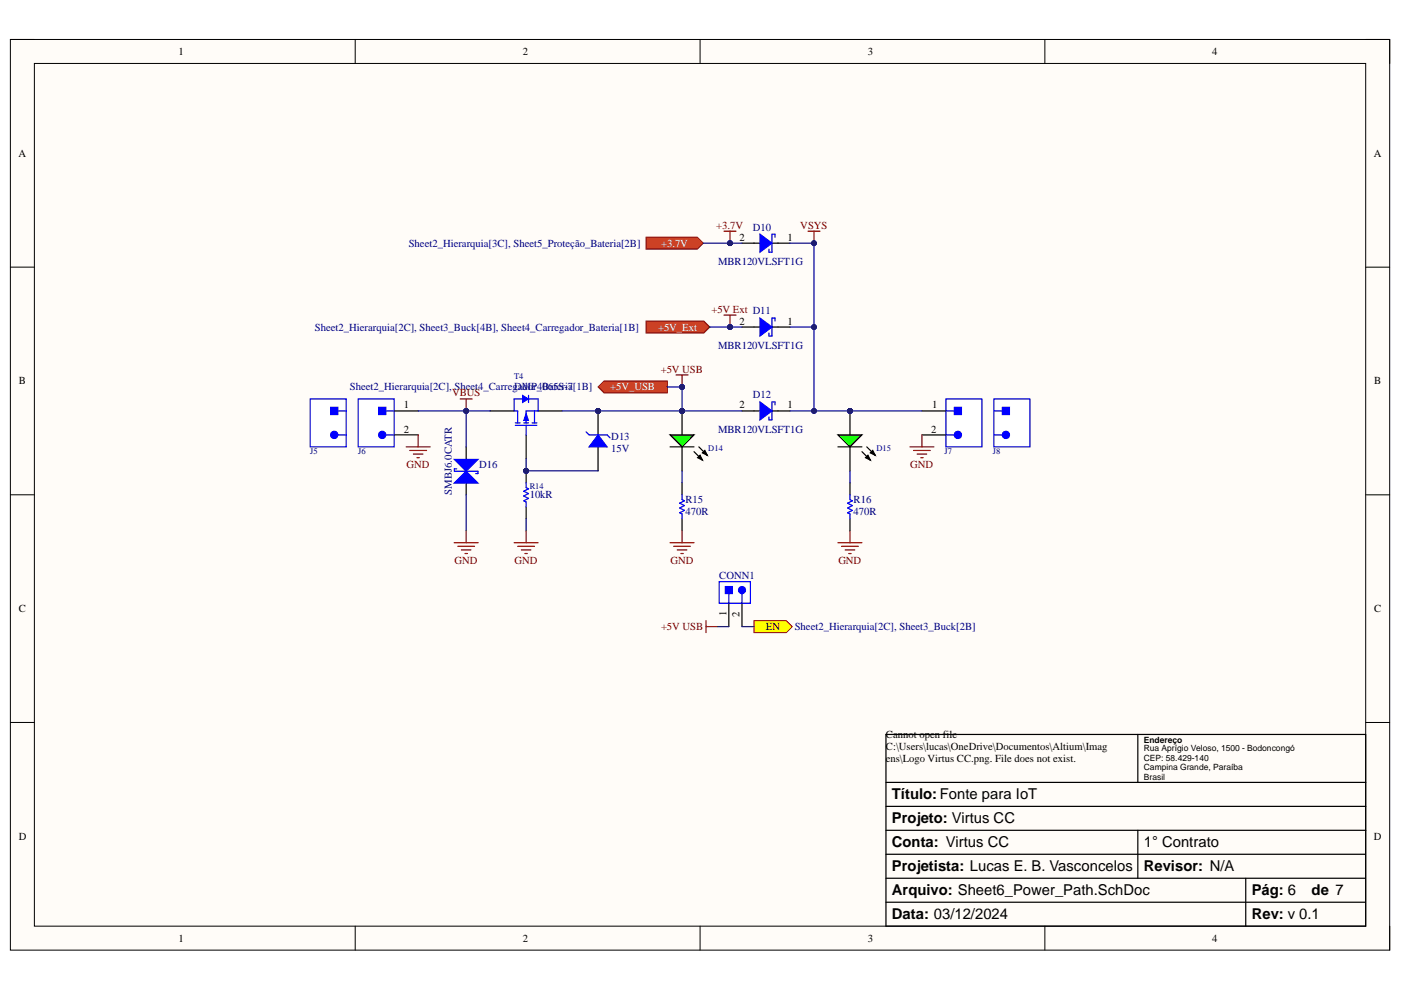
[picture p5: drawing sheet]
<svg xmlns="http://www.w3.org/2000/svg" width="297mm" height="210mm" viewBox="0 0 297 210" stroke-linecap="round" stroke-linejoin="round" font-family="sans-serif">
<defs><g id="words">
<g font-size="3.2">
<text x="189.1" y="169.5">Título: Fonte para IoT</text>
<text x="189.1" y="174.6">Projeto: Virtus CC</text>
<text x="189.1" y="179.7">Conta: Virtus CC</text>
<text x="242.5" y="179.7">1° Contrato</text>
<text x="189.1" y="184.8">Projetista: Lucas E. B. Vasconcelos</text>
<text x="242.5" y="184.8">Revisor: N/A</text>
<text x="189.1" y="189.8">Arquivo: Sheet6_Power_Path.SchDoc</text>
<text x="265.4" y="189.8">Pág: 6</text>
<text x="278.1" y="189.8">de 7</text>
<text x="189.1" y="194.9">Data: 03/12/2024</text>
<text x="265.4" y="194.9">Rev: v 0.1</text>
</g>
<g font-size="2.3">
<text x="37.9" y="11.7">1</text>
<text x="110.8" y="11.7">2</text>
<text x="184" y="11.7">3</text>
<text x="257" y="11.7">4</text>
<text x="3.9" y="33.2">A</text>
<text x="291.3" y="33.2">A</text>
<text x="156.8" y="51">2</text>
<text x="167" y="51">1</text>
<text x="156.8" y="68.8">2</text>
<text x="167" y="68.8">1</text>
<text x="4" y="81.5">B</text>
<text x="291.4" y="81.5">B</text>
<text x="85.6" y="86.6">1</text>
<text x="156.8" y="86.6">2</text>
<text x="167" y="86.6">1</text>
<text x="197.7" y="86.6">1</text>
<text x="85.6" y="91.7">2</text>
<text x="197.4" y="91.7">2</text>
<text x="4" y="129.8">C</text>
<text x="154" y="130.7" transform="rotate(-90 154 130.7)">1</text>
<text x="156.8" y="130.9" transform="rotate(-90 156.8 130.9)">2</text>
<text x="291.4" y="129.8">C</text>
<text x="162.4" y="133.6">EN</text>
<text x="187.8" y="156.5">Cannot open file</text>
<text x="187.8" y="159">C:\Users\lucas\OneDrive\Documentos\Altium\Imag</text>
<text x="187.8" y="161.5">ens\Logo Virtus CC.png. File does not exist.</text>
<text x="4" y="178.1">D</text>
<text x="291.3" y="178.1">D</text>
<text x="37.9" y="199.7">1</text>
<text x="110.8" y="199.7">2</text>
<text x="184" y="199.7">3</text>
<text x="257" y="199.7">4</text>
</g>
<g font-size="2.3" fill="#000080">
<text x="86.7" y="52.3">Sheet2_Hierarquia[3C], Sheet5_Proteção_Bateria[2B]</text>
<text x="159.6" y="48.9">D10</text>
<text x="152.3" y="56.1">MBR120VLSFT1G</text>
<text x="66.8" y="70.1">Sheet2_Hierarquia[2C], Sheet3_Buck[4B], Sheet4_Carregador_Bateria[1B]</text>
<text x="152.3" y="73.9">MBR120VLSFT1G</text>
<text x="74.2" y="82.8">Sheet2_Hierarquia[2C], Sheet4_Carregador_Bateria[1B]</text>
<text x="109" y="82.8">DMP4065S-7</text>
<text x="159.6" y="84.4">D12</text>
<text x="129.6" y="95.9">15V</text>
<text x="129.6" y="93.4">D13</text>
<text x="152.3" y="91.7">MBR120VLSFT1G</text>
<text x="101.6" y="99.2">D16</text>
<text x="95.8" y="104.9" transform="rotate(-90 95.8 104.9)">SMBJ6.0CATR</text>
<text x="112.3" y="105.7">10kR</text>
<text x="145.4" y="106.7">R15</text>
<text x="181" y="106.7">R16</text>
<text x="145.4" y="109.2">470R</text>
<text x="181" y="109.2">470R</text>
<text x="152.5" y="122.8">CONN1</text>
<text x="168.5" y="133.6">Sheet2_Hierarquia[2C], Sheet3_Buck[2B]</text>
</g>
<g font-size="2.3" fill="#fff">
<text x="140.1" y="52.3">+3.7V</text>
<text x="139.5" y="70.1">+5V_Ext</text>
<text x="129.4" y="82.8">+5V_USB</text>
</g>
<g font-size="2.3" fill="#800000">
<text x="151.9" y="48.5">+3.7V</text>
<text x="169.7" y="48.5">VSYS</text>
<text x="150.9" y="66.3">+5V Ext D11</text>
<text x="140.1" y="79">+5V USB</text>
<text x="95.8" y="84.1">VBUS</text>
<text x="86.2" y="99.3">GND</text>
<text x="193" y="99.3">GND</text>
<text x="96.4" y="119.6">GND</text>
<text x="109.1" y="119.6">GND</text>
<text x="142.2" y="119.6">GND</text>
<text x="177.8" y="119.6">GND</text>
<text x="140.1" y="133.6">+5V USB</text>
</g>
<g font-size="1.8" fill="#000080">
<text x="109" y="80.4">T4</text>
<text x="150.2" y="95.6">D14</text>
<text x="185.8" y="95.6">D15</text>
<text x="65.8" y="96.4">J5</text>
<text x="76" y="96.4">J6</text>
<text x="200.3" y="96.4">J7</text>
<text x="210.5" y="96.4">J8</text>
<text x="112.3" y="103.7">R14</text>
</g>
<g font-size="1.8">
<text x="242.5" y="157.6">Endereço</text>
<text x="242.5" y="159.3">Rua Aprígio Veloso, 1500 - Bodoncongó</text>
<text x="242.5" y="161.3">CEP: 58.429-140</text>
<text x="242.5" y="163.3">Campina Grande, Paraíba</text>
<text x="242.5" y="165.3">Brasil</text>
</g>
</g></defs>
<path d="M2.2 8.4h292.4v193.1h-292.4z" fill-rule="evenodd" fill="#fffcf8"/>
<path d="M2.2 8.4h292.4v193.1h-292.4z" fill="none" stroke="#000" stroke-width=".21"/>
<path d="M7.3 13.5h282.3v182.9h-282.3z" fill-rule="evenodd" fill="#fffcf8"/>
<g fill="none" stroke="#000" stroke-width=".21">
<path d="M2.2 8.4h5.1M7.3 13.5h282.3v182.9h-282.3zM75.3 8.4v5.1M148.4 8.4v5.1M221.5 8.4v5.1M289.6 8.4h5v5.1M2.2 56.6h5.1M289.6 56.6h5M2.2 104.9h5.1M289.6 104.9h5M2.2 153.2h5.1M289.6 153.2h5"/>
<path d="M75.3 196.4v5.1M148.4 196.4v5.1M221.5 196.4v5.1M294.6 196.4v5.1"/>
</g>
<path d="M187.8 155.7h101.8v40.7h-101.8zM241.2 155.7v10.2M187.8 176h101.8M187.8 171h101.8M187.8 165.9h101.8M241.2 176v10.2M187.8 191.3h101.8M187.8 186.2h101.8M187.8 181.1h101.8M264.1 186.2v10.2" fill="none" stroke="#000" stroke-width=".26"/>
<path d="M153.5 66.8h2.5M154.8 66.8v2.5" fill="none" stroke="#800000" stroke-width=".26"/>
<circle cx="154.8" cy="69.3" r=".51" fill="#000080"/>
<circle cx="154.8" cy="69.3" r=".51" fill="none" stroke="#000080" stroke-width=".21"/>
<path d="M137 68.1h12.2l1.3 1.2-1.3 1.3h-12.2z" fill-rule="evenodd" fill="#cc4125"/>
<path d="M137 68.1h12.2l1.3 1.2-1.3 1.3h-12.2z" fill="none" stroke="#800000" stroke-width=".21"/>
<path d="M153.5 49h2.5M154.8 49v2.6" fill="none" stroke="#800000" stroke-width=".26"/>
<circle cx="154.8" cy="51.6" r=".51" fill="#000080"/>
<circle cx="154.8" cy="51.6" r=".51" fill="none" stroke="#000080" stroke-width=".21"/>
<path d="M137 50.3h10.8l1.3 1.3-1.3 1.2h-10.8z" fill-rule="evenodd" fill="#cc4125"/>
<path d="M137 50.3h10.8l1.3 1.3-1.3 1.2h-10.8z" fill="none" stroke="#800000" stroke-width=".21"/>
<path d="M159.9 69.3h5.1" fill="none" stroke="#000" stroke-width=".26"/>
<path d="M161.1 67.4l2.6 1.9-2.6 1.9z" fill="#00f"/>
<path d="M161.1 67.4l2.6 1.9-2.6 1.9zM164.3 68.1v-.7h-.6v3.8h-.7v-.6" fill="none" stroke="#00f" stroke-width=".26"/>
<path d="M159.9 51.6h5.1M157.3 69.3h2.6M165 69.3h2.5" fill="none" stroke="#000" stroke-width=".26"/>
<path d="M161.1 49.7l2.6 1.9-2.6 1.9z" fill="#00f"/>
<path d="M161.1 49.7l2.6 1.9-2.6 1.9zM164.3 50.3v-.6h-.6v3.8h-.7v-.7" fill="none" stroke="#00f" stroke-width=".26"/>
<path d="M157.3 51.6h2.6M165 51.6h2.5" fill="none" stroke="#000" stroke-width=".26"/>
<path d="M143.3 79.5h2.6M144.6 79.5v2.5" fill="none" stroke="#800000" stroke-width=".26"/>
<circle cx="144.6" cy="82" r=".51" fill="#000080"/>
<circle cx="144.6" cy="82" r=".51" fill="none" stroke="#000080" stroke-width=".21"/>
<path d="M126.8 82l1.3-1.2h13.4v2.5h-13.4z" fill-rule="evenodd" fill="#cc4125"/>
<path d="M126.8 82l1.3-1.2h13.4v2.5h-13.4z" fill="none" stroke="#800000" stroke-width=".21"/>
<path d="M159.9 87.1h5.1" fill="none" stroke="#000" stroke-width=".26"/>
<path d="M161.1 85.2l2.6 1.9-2.6 1.9z" fill="#00f"/>
<path d="M161.1 85.2l2.6 1.9-2.6 1.9zM164.3 85.9v-.7h-.6v3.8h-.7v-.6" fill="none" stroke="#00f" stroke-width=".26"/>
<path d="M157.3 87.1h2.6M165 87.1h2.5" fill="none" stroke="#000" stroke-width=".26"/>
<circle cx="144.6" cy="87.1" r=".51" fill="#000080"/>
<circle cx="144.6" cy="87.1" r=".51" fill="none" stroke="#000080" stroke-width=".21"/>
<path d="M144.6 87.1v5.1" fill="none" stroke="#000" stroke-width=".26"/>
<circle cx="144.6" cy="87.1" r=".51" fill="#000080"/>
<circle cx="144.6" cy="87.1" r=".51" fill="none" stroke="#000080" stroke-width=".21"/>
<path d="M144.6 94.7v5.1" fill="none" stroke="#000" stroke-width=".26"/>
<path d="M142.1 92.2h5l-2.5 2.5z" fill="#0f0"/>
<path d="M142.1 92.2h5l-2.5 2.5zM142.1 94.7h5M147.1 95.8l1.8 1.7M147.9 97l.5-.5 .5 1zM148.2 94.7l1.7 1.8M148.9 96l.5-.5 .5 1zM144.6 102.4v2.5M144.6 110v2.5" fill="none" stroke="#000" stroke-width=".26"/>
<path d="M147.9 97l.5-.5 .5 1zM148.9 96l.5-.5 .5 1z" fill="#000"/>
<path d="M144.6 104.9v1l.5 .3-1 .5 1 .5-1 .5 1 .5-1 .5 .5 .3v1" fill="none" stroke="#00f" stroke-width=".26"/>
<circle cx="180.2" cy="87.1" r=".51" fill="#000080"/>
<circle cx="180.2" cy="87.1" r=".51" fill="none" stroke="#000080" stroke-width=".21"/>
<path d="M180.2 87.1v5.1" fill="none" stroke="#000" stroke-width=".26"/>
<circle cx="180.2" cy="87.1" r=".51" fill="#000080"/>
<circle cx="180.2" cy="87.1" r=".51" fill="none" stroke="#000080" stroke-width=".21"/>
<path d="M180.2 94.7v5.1" fill="none" stroke="#000" stroke-width=".26"/>
<path d="M177.7 92.2h5l-2.5 2.5z" fill="#0f0"/>
<path d="M111.5 92.2v5.1M177.7 92.2h5l-2.5 2.5zM177.7 94.7h5M182.7 95.8l1.8 1.7M183.8 94.7l1.8 1.8M184 96.5l.5 1-1-.5zM184.5 96l.5-.5 .6 1zM180.2 102.4v2.5M180.2 110v2.5" fill="none" stroke="#000" stroke-width=".26"/>
<path d="M184 96.5l.5 1-1-.5zM184.5 96l.5-.5 .6 1z" fill="#000"/>
<path d="M109.3 90.2h4.5M109.3 89.7h1M109.8 87.1v2.6M111 89.7h1.1M111.5 90.2v2M112.8 89.7h1M113.3 87.1v2.6M114.1 87.1h-2.6v2.6M180.2 104.9v1l.5 .3-1 .5 1 .5-1 .5 1 .5-1 .5 .5 .3v1" fill="none" stroke="#00f" stroke-width=".26"/>
<path d="M111.5 87.6l.6 1.6h-1.1z" fill="#00f"/>
<path d="M111.5 87.6l.6 1.6h-1.1z" fill="none" stroke="#00f" stroke-width=".21"/>
<path d="M109 87.1h.8" fill="none" stroke="#00f" stroke-width=".26"/>
<path d="M114.1 87.1h5.1" fill="none" stroke="#000" stroke-width=".26"/>
<path d="M110.8 83.8l1.3 .8-1.3 .7z" fill="#00f"/>
<path d="M110.8 83.8l1.3 .8-1.3 .7z" fill="none" stroke="#00f" stroke-width=".21"/>
<path d="M110.8 84.6h-1.8v2.5M112.1 83.8v1.5M112.1 84.6h2v2.5" fill="none" stroke="#00f" stroke-width=".26"/>
<path d="M98.8 94.7v2.5M103.9 87.1h5.1M98.8 102.4v2.5" fill="none" stroke="#000" stroke-width=".26"/>
<path d="M96.3 102.4l2.5-2.5 2.5 2.5z" fill="#00f"/>
<path d="M96.8 99.4h-.5v.5h5v.5h-.5M96.3 102.4l2.5-2.5 2.5 2.5z" fill="none" stroke="#00f" stroke-width=".26"/>
<path d="M96.3 97.4h5l-2.5 2.5z" fill="#00f"/>
<path d="M96.3 97.4h5l-2.5 2.5z" fill="none" stroke="#00f" stroke-width=".26"/>
<path d="M75.9 84.6h7.7v10.1h-7.7z" fill-rule="evenodd" fill="#fff"/>
<path d="M75.9 84.6h7.7v10.1h-7.7zM81.8 92.2h1.8" fill="none" stroke="#00f" stroke-width=".26"/>
<circle cx="81" cy="92.2" r=".76" fill="#00f"/>
<g fill="none" stroke="#00f" stroke-width=".26">
<path d="M81.8 87.1h1.8"/>
<circle cx="81" cy="92.2" r=".76"/>
</g>
<path d="M83.6 87.1h5.1M83.6 92.2h5.1" fill="none" stroke="#000" stroke-width=".26"/>
<path d="M80.3 86.4h1.5v1.5h-1.5z" fill-rule="evenodd" fill="#00f"/>
<path d="M80.3 86.4h1.5v1.5h-1.5z" fill="none" stroke="#00f" stroke-width=".26"/>
<path d="M65.8 84.6h7.6v10.1h-7.6z" fill-rule="evenodd" fill="#fff"/>
<path d="M65.8 84.6h7.6v10.1h-7.6zM71.6 92.2h1.8" fill="none" stroke="#00f" stroke-width=".26"/>
<circle cx="70.9" cy="92.2" r=".76" fill="#00f"/>
<g fill="none" stroke="#00f" stroke-width=".26">
<path d="M71.6 87.1h1.8"/>
<circle cx="70.9" cy="92.2" r=".76"/>
</g>
<path d="M70.1 86.4h1.5v1.5h-1.5z" fill-rule="evenodd" fill="#00f"/>
<path d="M70.1 86.4h1.5v1.5h-1.5z" fill="none" stroke="#00f" stroke-width=".26"/>
<path d="M200.6 84.6h7.6v10.1h-7.6z" fill-rule="evenodd" fill="#fff"/>
<path d="M200.6 84.6h7.6v10.1h-7.6zM200.6 92.2h1.7" fill="none" stroke="#00f" stroke-width=".26"/>
<circle cx="203.1" cy="92.2" r=".76" fill="#00f"/>
<g fill="none" stroke="#00f" stroke-width=".26">
<path d="M200.6 87.1h1.7"/>
<circle cx="203.1" cy="92.2" r=".76"/>
</g>
<path d="M195.5 87.1h5.1M195.5 92.2h5.1" fill="none" stroke="#000" stroke-width=".26"/>
<path d="M202.3 86.4h1.6v1.5h-1.6z" fill-rule="evenodd" fill="#00f"/>
<path d="M202.3 86.4h1.6v1.5h-1.6z" fill="none" stroke="#00f" stroke-width=".26"/>
<path d="M210.7 84.6h7.7v10.1h-7.7z" fill-rule="evenodd" fill="#fff"/>
<path d="M210.7 84.6h7.7v10.1h-7.7zM210.7 92.2h1.8" fill="none" stroke="#00f" stroke-width=".26"/>
<circle cx="213.3" cy="92.2" r=".76" fill="#00f"/>
<g fill="none" stroke="#00f" stroke-width=".26">
<path d="M210.7 87.1h1.8"/>
<circle cx="213.3" cy="92.2" r=".76"/>
</g>
<path d="M212.5 86.4h1.5v1.5h-1.5z" fill-rule="evenodd" fill="#00f"/>
<path d="M212.5 86.4h1.5v1.5h-1.5z" fill="none" stroke="#00f" stroke-width=".26"/>
<path d="M152.5 123.3h6.6v4.6h-6.6z" fill-rule="evenodd" fill="#fff"/>
<path d="M152.5 123.3h6.6v4.6h-6.6z" fill="none" stroke="#00f" stroke-width=".26"/>
<path d="M153.8 124.3h1.5v1.6h-1.5z" fill-rule="evenodd" fill="#00f"/>
<path d="M153.8 124.3h1.5v1.6h-1.5z" fill="none" stroke="#00f" stroke-width=".21"/>
<path d="M154.5 127.8v5.1M157.3 127.8v5.1" fill="none" stroke="#000" stroke-width=".26"/>
<circle cx="157.3" cy="125.1" r=".76" fill="#00f"/>
<circle cx="157.3" cy="125.1" r=".76" fill="none" stroke="#00f" stroke-width=".21"/>
<path d="M154.5 125.9v2M157.3 125.6v2.3" fill="none" stroke="#00f" stroke-width=".26"/>
<circle cx="111.5" cy="99.8" r=".51" fill="#000080"/>
<circle cx="111.5" cy="99.8" r=".51" fill="none" stroke="#000080" stroke-width=".21"/>
<path d="M111.5 99.8v2.6M111.5 107.5v2.5" fill="none" stroke="#000" stroke-width=".26"/>
<circle cx="111.5" cy="99.8" r=".51" fill="#000080"/>
<circle cx="111.5" cy="99.8" r=".51" fill="none" stroke="#000080" stroke-width=".21"/>
<path d="M111.5 102.4v1l.6 .2-1.1 .5 1.1 .6-1.1 .5 1.1 .5-1.1 .5 .5 .2v1.1" fill="none" stroke="#00f" stroke-width=".26"/>
<circle cx="126.8" cy="87.1" r=".51" fill="#000080"/>
<circle cx="126.8" cy="87.1" r=".51" fill="none" stroke="#000080" stroke-width=".21"/>
<path d="M126.8 87.1v5.1M126.8 94.7v5.1" fill="none" stroke="#000" stroke-width=".26"/>
<circle cx="126.8" cy="87.1" r=".51" fill="#000080"/>
<circle cx="126.8" cy="87.1" r=".51" fill="none" stroke="#000080" stroke-width=".21"/>
<path d="M126.8 92.2l1.9 2.5h-3.8z" fill="#00f"/>
<path d="M124.3 91.6l.6 .6h3.8l.6 .6M126.8 92.2l1.9 2.5h-3.8z" fill="none" stroke="#00f" stroke-width=".26"/>
<path d="M97.6 84.6h2.5M98.8 84.6v2.5" fill="none" stroke="#800000" stroke-width=".26"/>
<circle cx="98.8" cy="87.1" r=".51" fill="#000080"/>
<circle cx="98.8" cy="87.1" r=".51" fill="none" stroke="#000080" stroke-width=".21"/>
<path d="M171.3 49h2.6M172.6 49v2.6M149.7 131.6v2.5M149.7 132.9h2.5" fill="none" stroke="#800000" stroke-width=".26"/>
<circle cx="172.6" cy="51.6" r=".51" fill="#000080"/>
<circle cx="172.6" cy="51.6" r=".51" fill="none" stroke="#000080" stroke-width=".21"/>
<path d="M159.9 131.6h6.8l1.3 1.3-1.3 1.2h-6.8z" fill-rule="evenodd" fill="#ff0"/>
<path d="M159.9 131.6h6.8l1.3 1.3-1.3 1.2h-6.8z" fill="none" stroke="#980000" stroke-width=".21"/>
<path d="M150.5 69.3h4.3" fill="none" stroke="#000080" stroke-width=".26"/>
<circle cx="154.8" cy="69.3" r=".51" fill="#000080"/>
<circle cx="154.8" cy="69.3" r=".51" fill="none" stroke="#000080" stroke-width=".21"/>
<path d="M149.1 51.6h5.7" fill="none" stroke="#000080" stroke-width=".26"/>
<circle cx="154.8" cy="51.6" r=".51" fill="#000080"/>
<circle cx="154.8" cy="51.6" r=".51" fill="none" stroke="#000080" stroke-width=".21"/>
<path d="M154.8 69.3h2.5" fill="none" stroke="#000080" stroke-width=".26"/>
<circle cx="154.8" cy="69.3" r=".51" fill="#000080"/>
<circle cx="154.8" cy="69.3" r=".51" fill="none" stroke="#000080" stroke-width=".21"/>
<path d="M154.8 51.6h2.5" fill="none" stroke="#000080" stroke-width=".26"/>
<circle cx="154.8" cy="51.6" r=".51" fill="#000080"/>
<circle cx="154.8" cy="51.6" r=".51" fill="none" stroke="#000080" stroke-width=".21"/>
<path d="M141.5 82h3.1" fill="none" stroke="#000080" stroke-width=".26"/>
<circle cx="144.6" cy="82" r=".51" fill="#000080"/>
<circle cx="144.6" cy="82" r=".51" fill="none" stroke="#000080" stroke-width=".21"/>
<path d="M88.7 87.1h15.2M144.6 99.8v2.6M180.2 99.8v2.6" fill="none" stroke="#000080" stroke-width=".26"/>
<circle cx="98.8" cy="87.1" r=".51" fill="#000080"/>
<circle cx="98.8" cy="87.1" r=".51" fill="none" stroke="#000080" stroke-width=".21"/>
<path d="M98.8 87.1v7.6" fill="none" stroke="#000080" stroke-width=".26"/>
<circle cx="98.8" cy="87.1" r=".51" fill="#000080"/>
<circle cx="98.8" cy="87.1" r=".51" fill="none" stroke="#000080" stroke-width=".21"/>
<path d="M111.5 97.3v2.5" fill="none" stroke="#000080" stroke-width=".26"/>
<circle cx="111.5" cy="99.8" r=".51" fill="#000080"/>
<circle cx="111.5" cy="99.8" r=".51" fill="none" stroke="#000080" stroke-width=".21"/>
<path d="M119.2 87.1h7.6" fill="none" stroke="#000080" stroke-width=".26"/>
<circle cx="126.8" cy="87.1" r=".51" fill="#000080"/>
<circle cx="126.8" cy="87.1" r=".51" fill="none" stroke="#000080" stroke-width=".21"/>
<path d="M144.6 82v5.1" fill="none" stroke="#000080" stroke-width=".26"/>
<circle cx="144.6" cy="82" r=".51" fill="#000080"/>
<circle cx="144.6" cy="82" r=".51" fill="none" stroke="#000080" stroke-width=".21"/>
<circle cx="144.6" cy="87.1" r=".51" fill="#000080"/>
<circle cx="144.6" cy="87.1" r=".51" fill="none" stroke="#000080" stroke-width=".21"/>
<path d="M126.8 87.1h17.8" fill="none" stroke="#000080" stroke-width=".26"/>
<circle cx="126.8" cy="87.1" r=".51" fill="#000080"/>
<circle cx="126.8" cy="87.1" r=".51" fill="none" stroke="#000080" stroke-width=".21"/>
<circle cx="144.6" cy="87.1" r=".51" fill="#000080"/>
<circle cx="144.6" cy="87.1" r=".51" fill="none" stroke="#000080" stroke-width=".21"/>
<path d="M144.6 87.1h12.7" fill="none" stroke="#000080" stroke-width=".26"/>
<circle cx="144.6" cy="87.1" r=".51" fill="#000080"/>
<circle cx="144.6" cy="87.1" r=".51" fill="none" stroke="#000080" stroke-width=".21"/>
<path d="M167.5 87.1h12.7" fill="none" stroke="#000080" stroke-width=".26"/>
<circle cx="172.6" cy="87.1" r=".51" fill="#000080"/>
<circle cx="172.6" cy="87.1" r=".51" fill="none" stroke="#000080" stroke-width=".21"/>
<circle cx="180.2" cy="87.1" r=".51" fill="#000080"/>
<circle cx="180.2" cy="87.1" r=".51" fill="none" stroke="#000080" stroke-width=".21"/>
<path d="M180.2 87.1h15.3" fill="none" stroke="#000080" stroke-width=".26"/>
<circle cx="180.2" cy="87.1" r=".51" fill="#000080"/>
<circle cx="180.2" cy="87.1" r=".51" fill="none" stroke="#000080" stroke-width=".21"/>
<path d="M167.5 69.3h5.1" fill="none" stroke="#000080" stroke-width=".26"/>
<circle cx="172.6" cy="69.3" r=".51" fill="#000080"/>
<circle cx="172.6" cy="69.3" r=".51" fill="none" stroke="#000080" stroke-width=".21"/>
<path d="M111.5 99.8h15.3M111.5 110v2.5" fill="none" stroke="#000080" stroke-width=".26"/>
<circle cx="111.5" cy="99.8" r=".51" fill="#000080"/>
<circle cx="111.5" cy="99.8" r=".51" fill="none" stroke="#000080" stroke-width=".21"/>
<path d="M167.5 51.6h5.1v35.5M98.8 104.9v7.6" fill="none" stroke="#000080" stroke-width=".26"/>
<circle cx="172.6" cy="51.6" r=".51" fill="#000080"/>
<circle cx="172.6" cy="51.6" r=".51" fill="none" stroke="#000080" stroke-width=".21"/>
<circle cx="172.6" cy="69.3" r=".51" fill="#000080"/>
<circle cx="172.6" cy="69.3" r=".51" fill="none" stroke="#000080" stroke-width=".21"/>
<circle cx="172.6" cy="87.1" r=".51" fill="#000080"/>
<circle cx="172.6" cy="87.1" r=".51" fill="none" stroke="#000080" stroke-width=".21"/>
<path d="M152.2 132.9h2.3M157.3 132.9h2.6" fill="none" stroke="#000080" stroke-width=".26"/>
<g fill="none" stroke="#800000" stroke-width=".26">
<path d="M86.1 94.7h5.1M86.9 95.5h3.5M87.6 96.3h2.1M88.4 97h.5M88.7 92.2v2.5M192.9 94.7h5.1M193.7 95.5h3.5M194.4 96.3h2.1M195.2 97h.5M195.5 92.2v2.5M96.3 115.1h5.1M97.1 115.8h3.5"/>
<path d="M97.8 116.6h2M98.6 117.4h.5M98.8 112.5v2.6M109 115.1h5.1M109.8 115.8h3.5M110.5 116.6h2.1M111.3 117.4h.5M111.5 112.5v2.6M142.1 115.1h5M142.8 115.8h3.6M143.6 116.6h2M144.4 117.4h.5"/>
<path d="M144.6 112.5v2.6M177.7 115.1h5M178.4 115.8h3.6M179.2 116.6h2M180 117.4h.5M180.2 112.5v2.6"/>
</g>
<use href="#words"/>
</svg>
